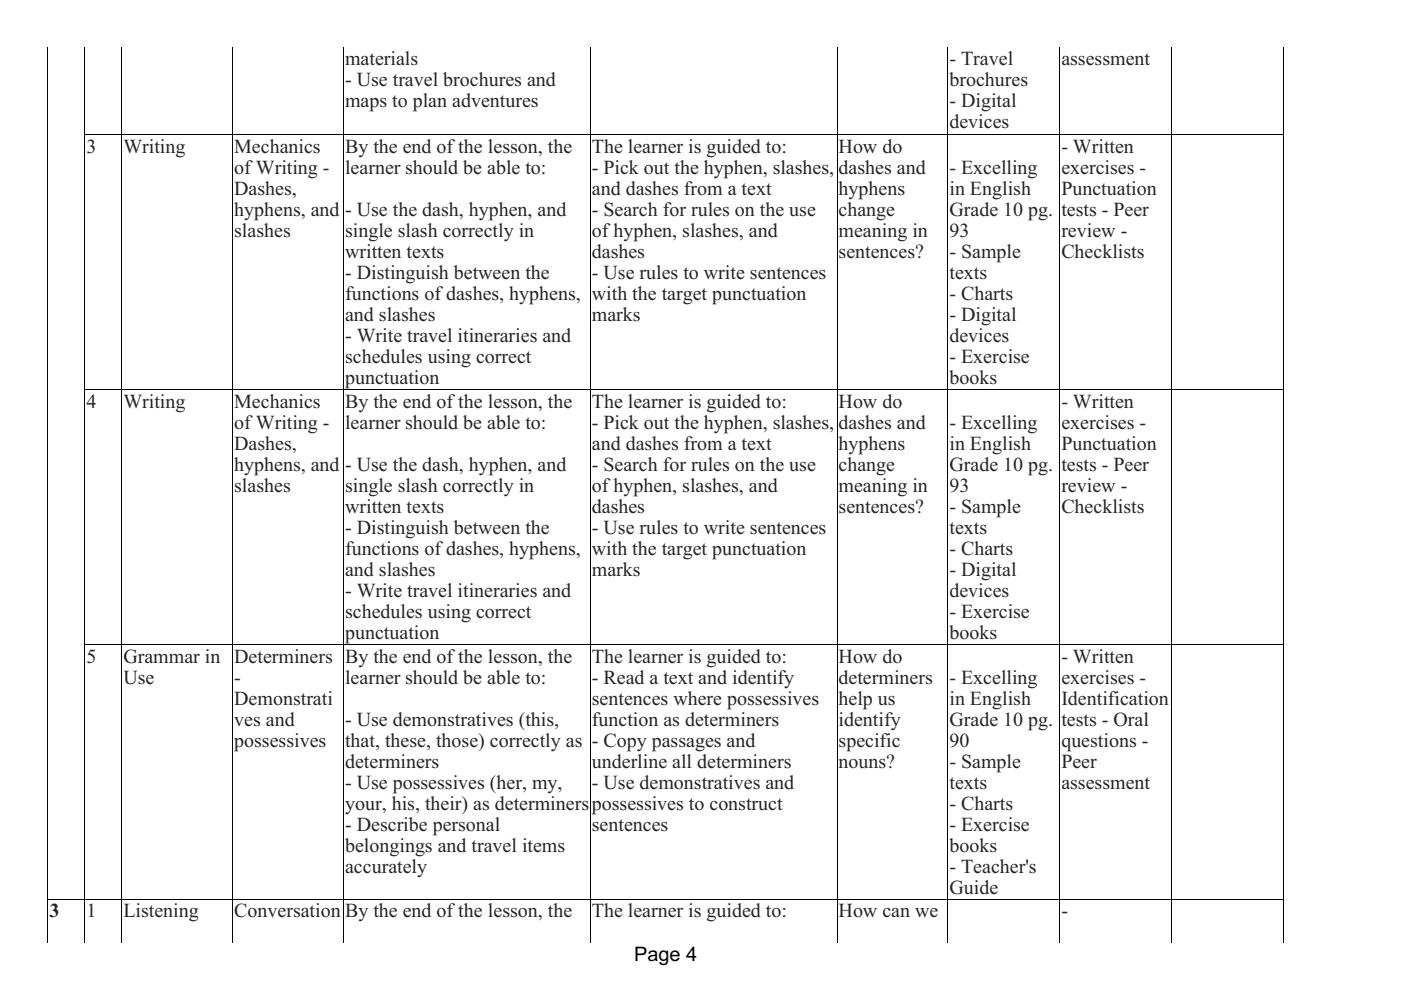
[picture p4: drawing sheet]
<svg xmlns="http://www.w3.org/2000/svg" width="297mm" height="210mm" viewBox="0 0 297 210" stroke-linecap="round" stroke-linejoin="round" font-family="sans-serif">
<defs><g id="words">
<g font-size="4.2" fill="#212529">
<text x="73.2" y="13.9">materials</text>
<text x="201.3" y="13.9">- Travel</text>
<text x="225" y="13.9">assessment</text>
<text x="73.2" y="18.3">- Use travel brochures and</text>
<text x="73.2" y="22.8">maps to plan adventures</text>
<text x="201.3" y="18.3">brochures</text>
<text x="201.3" y="22.8">- Digital</text>
<text x="201.3" y="27.2">devices</text>
<text x="18.3" y="32.5">3</text>
<text x="26.2" y="32.5">Writing</text>
<text x="49.7" y="32.5">Mechanics</text>
<text x="73.2" y="32.5">By the end ofthe lesson, the</text>
<text x="125.5" y="32.5">The learner is guided to:</text>
<text x="177.8" y="32.5">How do</text>
<text x="225" y="32.5">- Written</text>
<text x="49.7" y="37">ofWriting -</text>
<text x="49.7" y="41.4">Dashes,</text>
<text x="73.2" y="37">learner should be able to:</text>
<text x="125.5" y="37">- Pick out the hyphen, slashes,</text>
<text x="125.5" y="41.4">and dashes from a text</text>
<text x="177.8" y="37">dashes and</text>
<text x="177.8" y="41.4">hyphens</text>
<text x="201.3" y="37">- Excelling</text>
<text x="201.3" y="41.4">in English</text>
<text x="225" y="37">exercises -</text>
<text x="225" y="41.4">Punctuation</text>
<text x="49.7" y="45.8">hyphens, and</text>
<text x="73.2" y="45.8">- Use the dash, hyphen, and</text>
<text x="125.5" y="45.8">- Search for rules on the use</text>
<text x="177.8" y="45.8">change</text>
<text x="201.3" y="45.8">Grade 10 pg.</text>
<text x="225" y="45.8">tests - Peer</text>
<text x="49.7" y="50.3">slashes</text>
<text x="73.2" y="50.3">single slash correctly in</text>
<text x="125.5" y="50.3">ofhyphen, slashes, and</text>
<text x="177.8" y="50.3">meaning in</text>
<text x="201.3" y="50.3">93</text>
<text x="225" y="50.3">review -</text>
<text x="73.2" y="54.7">written texts</text>
<text x="73.2" y="59.2">- Distinguish between the</text>
<text x="125.5" y="54.7">dashes</text>
<text x="125.5" y="59.2">- Use rules to write sentences</text>
<text x="177.8" y="54.7">sentences?</text>
<text x="201.3" y="54.7">- Sample</text>
<text x="201.3" y="59.2">texts</text>
<text x="225" y="54.7">Checklists</text>
<text x="73.2" y="63.6">functions ofdashes, hyphens,</text>
<text x="125.5" y="63.6">with the target punctuation</text>
<text x="201.3" y="63.6">- Charts</text>
<text x="73.2" y="68.1">and slashes</text>
<text x="125.5" y="68.1">marks</text>
<text x="201.3" y="68.1">- Digital</text>
<text x="73.2" y="72.5">- Write travel itineraries and</text>
<text x="73.2" y="77">schedules using correct</text>
<text x="201.3" y="72.5">devices</text>
<text x="201.3" y="77">- Exercise</text>
<text x="73.2" y="81.4">punctuation</text>
<text x="201.3" y="81.4">books</text>
<text x="18.3" y="86.5">4</text>
<text x="26.2" y="86.5">Writing</text>
<text x="49.7" y="86.5">Mechanics</text>
<text x="73.2" y="86.5">By the end ofthe lesson, the</text>
<text x="125.5" y="86.5">The learner is guided to:</text>
<text x="177.8" y="86.5">How do</text>
<text x="225" y="86.5">- Written</text>
<text x="49.7" y="91">ofWriting -</text>
<text x="49.7" y="95.4">Dashes,</text>
<text x="73.2" y="91">learner should be able to:</text>
<text x="125.5" y="91">- Pick out the hyphen, slashes,</text>
<text x="125.5" y="95.4">and dashes from a text</text>
<text x="177.8" y="91">dashes and</text>
<text x="177.8" y="95.4">hyphens</text>
<text x="201.3" y="91">- Excelling</text>
<text x="201.3" y="95.4">in English</text>
<text x="225" y="91">exercises -</text>
<text x="225" y="95.4">Punctuation</text>
<text x="49.7" y="99.9">hyphens, and</text>
<text x="73.2" y="99.9">- Use the dash, hyphen, and</text>
<text x="125.5" y="99.9">- Search for rules on the use</text>
<text x="177.8" y="99.9">change</text>
<text x="201.3" y="99.9">Grade 10 pg.</text>
<text x="225" y="99.9">tests - Peer</text>
<text x="49.7" y="104.3">slashes</text>
<text x="73.2" y="104.3">single slash correctly in</text>
<text x="125.5" y="104.3">ofhyphen, slashes, and</text>
<text x="177.8" y="104.3">meaning in</text>
<text x="201.3" y="104.3">93</text>
<text x="225" y="104.3">review -</text>
<text x="73.2" y="108.8">written texts</text>
<text x="73.2" y="113.2">- Distinguish between the</text>
<text x="125.5" y="108.8">dashes</text>
<text x="125.5" y="113.2">- Use rules to write sentences</text>
<text x="177.8" y="108.8">sentences?</text>
<text x="201.3" y="108.8">- Sample</text>
<text x="201.3" y="113.2">texts</text>
<text x="225" y="108.8">Checklists</text>
<text x="73.2" y="117.6">functions ofdashes, hyphens,</text>
<text x="125.5" y="117.6">with the target punctuation</text>
<text x="201.3" y="117.6">- Charts</text>
<text x="73.2" y="122.1">and slashes</text>
<text x="125.5" y="122.1">marks</text>
<text x="201.3" y="122.1">- Digital</text>
<text x="73.2" y="126.5">- Write travel itineraries and</text>
<text x="73.2" y="131">schedules using correct</text>
<text x="201.3" y="126.5">devices</text>
<text x="201.3" y="131">- Exercise</text>
<text x="73.2" y="135.4">punctuation</text>
<text x="201.3" y="135.4">books</text>
<text x="18.3" y="140.5">5</text>
<text x="26.2" y="140.5">Grammar in</text>
<text x="49.7" y="140.5">Determiners</text>
<text x="73.2" y="140.5">By the end ofthe lesson, the</text>
<text x="125.5" y="140.5">The learner is guided to:</text>
<text x="177.8" y="140.5">How do</text>
<text x="225" y="140.5">- Written</text>
<text x="26.2" y="145">Use</text>
<text x="49.7" y="145">-</text>
<text x="49.7" y="149.4">Demonstrati</text>
<text x="73.2" y="145">learner should be able to:</text>
<text x="125.5" y="145">- Read a text and identify</text>
<text x="125.5" y="149.4">sentences where possessives</text>
<text x="177.8" y="145">determiners</text>
<text x="177.8" y="149.4">help us</text>
<text x="201.3" y="145">- Excelling</text>
<text x="201.3" y="149.4">in English</text>
<text x="225" y="145">exercises -</text>
<text x="225" y="149.4">Identification</text>
<text x="49.7" y="153.9">ves and</text>
<text x="73.2" y="153.9">- Use demonstratives (this,</text>
<text x="125.5" y="153.9">function as determiners</text>
<text x="177.8" y="153.9">identify</text>
<text x="201.3" y="153.9">Grade 10 pg.</text>
<text x="225" y="153.9">tests - Oral</text>
<text x="49.7" y="158.3">possessives</text>
<text x="73.2" y="158.3">that, these, those) correctly as</text>
<text x="125.5" y="158.3">- Copy passages and</text>
<text x="177.8" y="158.3">specific</text>
<text x="201.3" y="158.3">90</text>
<text x="225" y="158.3">questions -</text>
<text x="73.2" y="162.8">determiners</text>
<text x="73.2" y="167.2">- Use possessives (her, my,</text>
<text x="125.5" y="162.8">underline all determiners</text>
<text x="125.5" y="167.2">- Use demonstratives and</text>
<text x="177.8" y="162.8">nouns?</text>
<text x="201.3" y="162.8">- Sample</text>
<text x="201.3" y="167.2">texts</text>
<text x="225" y="162.8">Peer</text>
<text x="225" y="167.2">assessment</text>
<text x="73.2" y="171.7">your, his, their) as determiners</text>
<text x="125.5" y="171.7">possessives to construct</text>
<text x="201.3" y="171.7">- Charts</text>
<text x="73.2" y="176.1">- Describe personal</text>
<text x="125.5" y="176.1">sentences</text>
<text x="201.3" y="176.1">- Exercise</text>
<text x="73.2" y="180.5">belongings and travel items</text>
<text x="73.2" y="185">accurately</text>
<text x="201.3" y="180.5">books</text>
<text x="201.3" y="185">- Teacher's</text>
<text x="201.3" y="189.4">Guide</text>
<text x="10.5" y="194.5">3</text>
<text x="18.3" y="194.5">1</text>
<text x="26.2" y="194.5">Listening</text>
<text x="49.7" y="194.5">Conversation</text>
<text x="73.2" y="194.5">By the end ofthe lesson, the</text>
<text x="125.5" y="194.5">The learner is guided to:</text>
<text x="177.8" y="194.5">How can we</text>
<text x="225" y="194.5">-</text>
</g>
<text font-size="4.2" x="134.4" y="203.7">Page 4</text>
</g></defs>
<g fill="none" stroke="#000" stroke-width=".21">
<path d="M10.2 10v189.9M18 10v189.9M25.8 10v189.9M49.3 10v189.9M72.9 10v189.9M125.2 10v189.9M177.5 10v189.9M201 10v189.9M224.7 10v189.9M248.4 10v189.9M272.2 10v189.9M17.9 28.6h254.4"/>
<path d="M17.9 82.6h254.4M17.9 136.6h254.4M10.1 190.6h262.2"/>
</g>
<use href="#words"/>
</svg>
